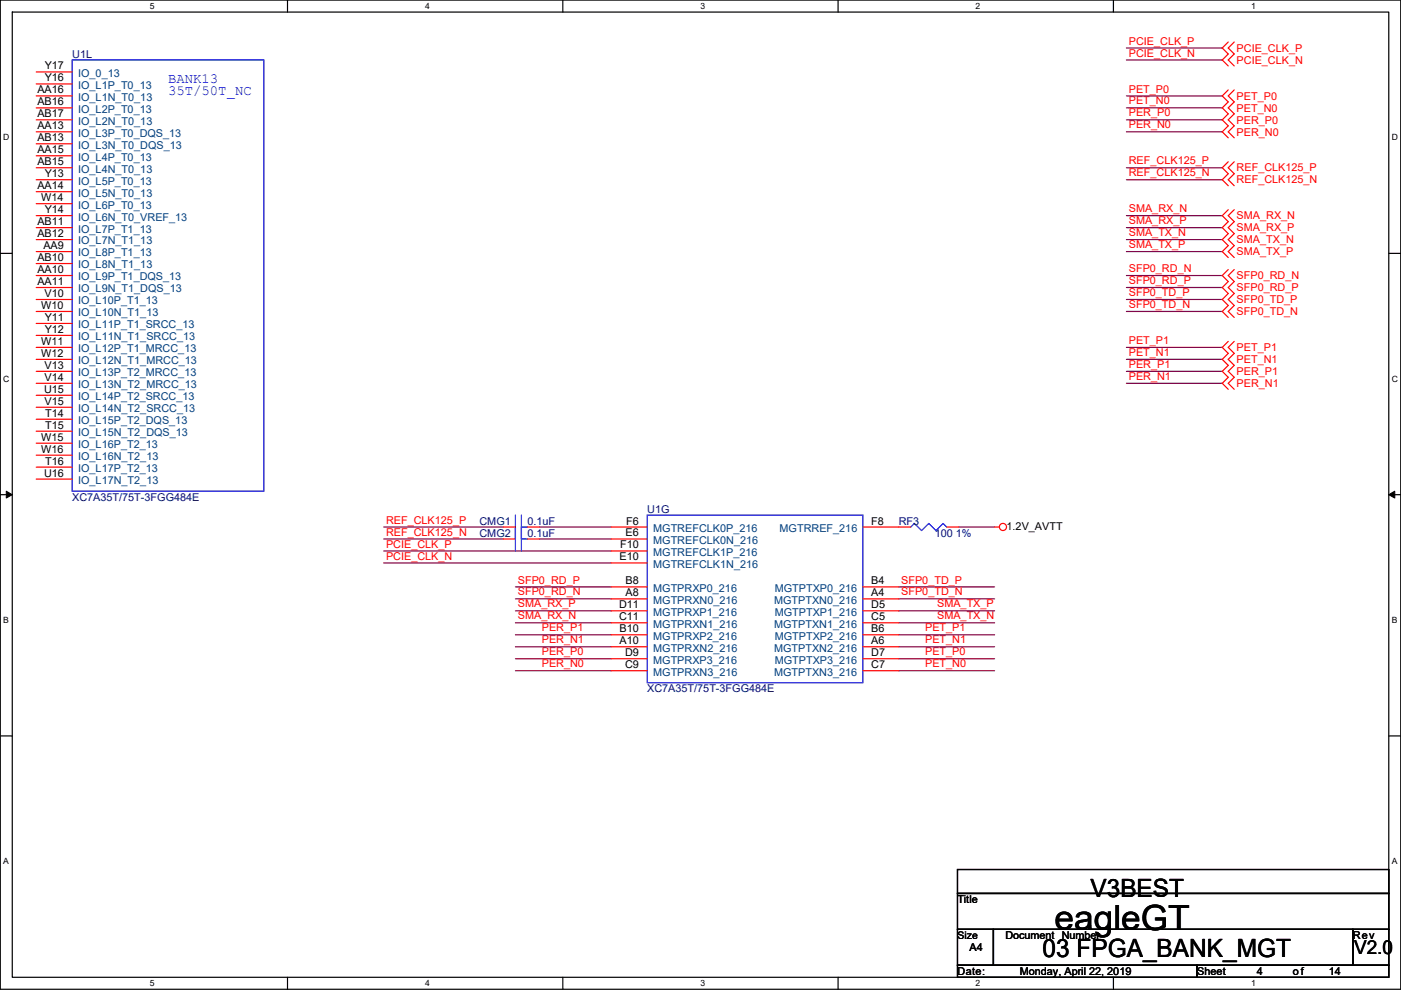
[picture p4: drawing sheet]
<svg xmlns="http://www.w3.org/2000/svg" width="297mm" height="210mm" viewBox="0 0 297 210" stroke-linecap="round" stroke-linejoin="round" font-family="sans-serif">
<defs><g id="words">
<text font-size="7.4" x="223.6" y="197.2">eagleGT</text>
<g font-size="5.3">
<text x="231.2" y="190.2">V3BEST</text>
<text x="221" y="202.9">03 FPGA_BANK_MGT</text>
</g>
<text font-size="4.1" x="287.1" y="202.3">V2.0</text>
<g font-size="3" fill="#00f">
<text x="35.6" y="17.6">BANK13</text>
<text x="35.6" y="20.2">35T/50T_NC</text>
</g>
<g font-size="2.3" fill="#f00">
<text x="239.3" y="9.5">PCIE_CLK_P</text>
<text x="262.2" y="11">PCIE_CLK_P</text>
<text x="239.3" y="12">PCIE_CLK_N</text>
<text x="262.2" y="13.5">PCIE_CLK_N</text>
<text x="239.3" y="22.2">PET_N0</text>
<text x="239.3" y="19.6">PET_P0</text>
<text x="262.2" y="21.1">PET_P0</text>
<text x="262.2" y="23.7">PET_N0</text>
<text x="239.3" y="27.2">PER_N0</text>
<text x="239.3" y="24.7">PER_P0</text>
<text x="262.2" y="26.2">PER_P0</text>
<text x="262.2" y="28.7">PER_N0</text>
<text x="239.3" y="34.9">REF_CLK125_P</text>
<text x="239.3" y="37.4">REF_CLK125_N</text>
<text x="262.2" y="36.4">REF_CLK125_P</text>
<text x="262.2" y="38.9">REF_CLK125_N</text>
<text x="239.3" y="45">SMA_RX_N</text>
<text x="239.3" y="47.6">SMA_RX_P</text>
<text x="262.2" y="46.5">SMA_RX_N</text>
<text x="239.3" y="50.1">SMA_TX_N</text>
<text x="239.3" y="52.6">SMA_TX_P</text>
<text x="262.2" y="51.6">SMA_TX_N</text>
<text x="262.2" y="49.1">SMA_RX_P</text>
<text x="239.3" y="57.7">SFP0_RD_N</text>
<text x="262.2" y="54.1">SMA_TX_P</text>
<text x="262.2" y="59.2">SFP0_RD_N</text>
<text x="239.3" y="60.3">SFP0_RD_P</text>
<text x="239.3" y="62.8">SFP0_TD_P</text>
<text x="239.3" y="65.3">SFP0_TD_N</text>
<text x="262.2" y="61.8">SFP0_RD_P</text>
<text x="262.2" y="64.3">SFP0_TD_P</text>
<text x="262.2" y="66.8">SFP0_TD_N</text>
<text x="239.3" y="75.5">PET_N1</text>
<text x="239.3" y="73">PET_P1</text>
<text x="262.2" y="74.5">PET_P1</text>
<text x="262.2" y="77">PET_N1</text>
<text x="239.3" y="80.6">PER_N1</text>
<text x="239.3" y="78">PER_P1</text>
<text x="262.2" y="79.5">PER_P1</text>
<text x="262.2" y="82.1">PER_N1</text>
<text x="81.8" y="113.6">REF_CLK125_N</text>
<text x="81.8" y="111.1">REF_CLK125_P</text>
<text x="81.8" y="118.7">PCIE_CLK_N</text>
<text x="81.8" y="116.1">PCIE_CLK_P</text>
<text x="109.8" y="123.8">SFP0_RD_P</text>
<text x="191.1" y="123.8">SFP0_TD_P</text>
<text x="109.8" y="126.3">SFP0_RD_N</text>
<text x="109.8" y="128.8">SMA_RX_P</text>
<text x="109.8" y="131.4">SMA_RX_N</text>
<text x="191.1" y="126.3">SFP0_TD_N</text>
<text x="198.7" y="131.4">SMA_TX_N</text>
<text x="198.7" y="128.8">SMA_TX_P</text>
<text x="114.9" y="136.5">PER_N1</text>
<text x="114.9" y="133.9">PER_P1</text>
<text x="196.1" y="136.5">PET_N1</text>
<text x="196.1" y="133.9">PET_P1</text>
<text x="114.9" y="139">PER_P0</text>
<text x="114.9" y="141.5">PER_N0</text>
<text x="196.1" y="139">PET_P0</text>
<text x="196.1" y="141.5">PET_N0</text>
</g>
<g font-size="2.3">
<text x="9.5" y="14.7">Y17</text>
<text x="9.5" y="17.3">Y16</text>
<text x="7.9" y="19.8">AA16</text>
<text x="7.9" y="22.4">AB16</text>
<text x="7.9" y="24.9">AB17</text>
<text x="7.9" y="30">AB13</text>
<text x="7.9" y="27.4">AA13</text>
<text x="7.9" y="32.5">AA15</text>
<text x="7.9" y="35.1">AB15</text>
<text x="7.9" y="40.1">AA14</text>
<text x="9.5" y="37.6">Y13</text>
<text x="7.9" y="47.8">AB11</text>
<text x="8.8" y="42.7">W14</text>
<text x="9.5" y="45.2">Y14</text>
<text x="7.9" y="50.3">AB12</text>
<text x="9.2" y="52.8">AA9</text>
<text x="7.9" y="55.4">AB10</text>
<text x="7.9" y="57.9">AA10</text>
<text x="7.9" y="60.5">AA11</text>
<text x="8.8" y="65.5">W10</text>
<text x="9.5" y="63">V10</text>
<text x="9.5" y="68.1">Y11</text>
<text x="9.5" y="70.6">Y12</text>
<text x="8.8" y="73.2">W11</text>
<text x="8.8" y="75.7">W12</text>
<text x="9.3" y="83.3">U15</text>
<text x="9.5" y="78.2">V13</text>
<text x="9.5" y="80.8">V14</text>
<text x="9.5" y="85.9">V15</text>
<text x="9.6" y="88.4">T14</text>
<text x="8.8" y="93.5">W15</text>
<text x="9.6" y="90.9">T15</text>
<text x="8.8" y="96">W16</text>
<text x="9.3" y="101.1">U16</text>
<text x="9.6" y="98.6">T16</text>
<text x="132.6" y="113.8">E6</text>
<text x="132.8" y="111.3">F6</text>
<text x="184.7" y="111.3">F8</text>
<text x="213.4" y="112.3">1.2V_AVTT</text>
<text x="131.4" y="118.9">E10</text>
<text x="131.5" y="116.3">F10</text>
<text x="132.6" y="124">B8</text>
<text x="184.7" y="124">B4</text>
<text x="131.3" y="129">D11</text>
<text x="131.3" y="131.6">C11</text>
<text x="132.6" y="126.5">A8</text>
<text x="184.7" y="129">D5</text>
<text x="184.7" y="131.6">C5</text>
<text x="184.7" y="126.5">A4</text>
<text x="131.4" y="134.1">B10</text>
<text x="131.4" y="136.7">A10</text>
<text x="184.7" y="134.1">B6</text>
<text x="184.7" y="136.7">A6</text>
<text x="132.5" y="139.2">D9</text>
<text x="132.5" y="141.7">C9</text>
<text x="184.7" y="139.2">D7</text>
<text x="184.7" y="141.7">C7</text>
<text x="203" y="191.6">Title</text>
<text x="205.5" y="201.7">A4</text>
<text x="213.2" y="199.2">Document Number</text>
<text x="286.8" y="199.2">Rev</text>
<text x="203" y="206.8">Date:</text>
<text x="216.2" y="206.8">Monday, April 22, 2019</text>
<text x="253.8" y="206.8">Sheet</text>
<text x="266.5" y="206.8">4</text>
<text x="274.1" y="206.8">of</text>
<text x="281.7" y="206.8">14</text>
</g>
<g font-size="2.3" fill="#000080">
<text x="15.3" y="12.2">U1L</text>
<text x="15.3" y="106.2">XC7A35T/75T-3FGG484E</text>
<text x="101.7" y="113.8">CMG2</text>
<text x="101.7" y="111.3">CMG1</text>
<text x="111.8" y="113.8">0.1uF</text>
<text x="111.8" y="111.3">0.1uF</text>
<text x="137.2" y="108.8">U1G</text>
<text x="190.6" y="111.3">RF3</text>
<text x="198.2" y="113.8">100 1%</text>
<text x="137.2" y="146.9">XC7A35T/75T-3FGG484E</text>
</g>
<g font-size="2.3" fill="#004080">
<text x="16.6" y="16.3">IO_0_13</text>
<text x="16.6" y="18.8">IO_L1P_T0_13</text>
<text x="16.6" y="21.4">IO_L1N_T0_13</text>
<text x="16.6" y="23.9">IO_L2P_T0_13</text>
<text x="16.6" y="26.5">IO_L2N_T0_13</text>
<text x="16.6" y="29">IO_L3P_T0_DQS_13</text>
<text x="16.6" y="31.5">IO_L3N_T0_DQS_13</text>
<text x="16.6" y="34.1">IO_L4P_T0_13</text>
<text x="16.6" y="36.6">IO_L4N_T0_13</text>
<text x="16.6" y="39.2">IO_L5P_T0_13</text>
<text x="16.6" y="41.7">IO_L5N_T0_13</text>
<text x="16.6" y="44.2">IO_L6P_T0_13</text>
<text x="16.6" y="46.8">IO_L6N_T0_VREF_13</text>
<text x="16.6" y="49.3">IO_L7P_T1_13</text>
<text x="16.6" y="51.9">IO_L7N_T1_13</text>
<text x="16.6" y="54.4">IO_L8P_T1_13</text>
<text x="16.6" y="56.9">IO_L8N_T1_13</text>
<text x="16.6" y="59.5">IO_L9P_T1_DQS_13</text>
<text x="16.6" y="62">IO_L9N_T1_DQS_13</text>
<text x="16.6" y="64.6">IO_L10P_T1_13</text>
<text x="16.6" y="67.1">IO_L10N_T1_13</text>
<text x="16.6" y="69.6">IO_L11P_T1_SRCC_13</text>
<text x="16.6" y="72.2">IO_L11N_T1_SRCC_13</text>
<text x="16.6" y="74.7">IO_L12P_T1_MRCC_13</text>
<text x="16.6" y="77.3">IO_L12N_T1_MRCC_13</text>
<text x="16.6" y="79.8">IO_L13P_T2_MRCC_13</text>
<text x="16.6" y="82.3">IO_L13N_T2_MRCC_13</text>
<text x="16.6" y="84.9">IO_L14P_T2_SRCC_13</text>
<text x="16.6" y="87.4">IO_L14N_T2_SRCC_13</text>
<text x="16.6" y="90">IO_L15P_T2_DQS_13</text>
<text x="16.6" y="92.5">IO_L15N_T2_DQS_13</text>
<text x="16.6" y="95">IO_L16P_T2_13</text>
<text x="16.6" y="97.6">IO_L16N_T2_13</text>
<text x="16.6" y="100.1">IO_L17P_T2_13</text>
<text x="16.6" y="102.7">IO_L17N_T2_13</text>
<text x="138.5" y="112.8">MGTREFCLK0P_216</text>
<text x="165.3" y="112.8">MGTRREF_216</text>
<text x="138.5" y="115.4">MGTREFCLK0N_216</text>
<text x="138.5" y="117.9">MGTREFCLK1P_216</text>
<text x="138.5" y="125.5">MGTPRXP0_216</text>
<text x="138.5" y="120.4">MGTREFCLK1N_216</text>
<text x="164.2" y="125.5">MGTPTXP0_216</text>
<text x="138.5" y="130.6">MGTPRXP1_216</text>
<text x="138.5" y="128.1">MGTPRXN0_216</text>
<text x="164.1" y="128.1">MGTPTXN0_216</text>
<text x="164.2" y="130.6">MGTPTXP1_216</text>
<text x="138.5" y="135.7">MGTPRXP2_216</text>
<text x="138.5" y="133.1">MGTPRXN1_216</text>
<text x="164.1" y="133.1">MGTPTXN1_216</text>
<text x="164.2" y="135.7">MGTPTXP2_216</text>
<text x="138.5" y="140.8">MGTPRXP3_216</text>
<text x="138.5" y="138.2">MGTPRXN2_216</text>
<text x="138.5" y="143.3">MGTPRXN3_216</text>
<text x="164.1" y="143.3">MGTPTXN3_216</text>
<text x="164.1" y="138.2">MGTPTXN2_216</text>
<text x="164.2" y="140.8">MGTPTXP3_216</text>
</g>
<text font-size="2.2" x="203" y="199.1">Size</text>
<g font-size="1.8">
<text x="31.8" y="1.9">5</text>
<text x="90.1" y="1.9">4</text>
<text x="148.5" y="1.9">3</text>
<text x="206.9" y="1.9">2</text>
<text x="265.2" y="1.9">1</text>
<text x=".7" y="29.8">D</text>
<text x="295.1" y="29.8">D</text>
<text x=".7" y="81">C</text>
<text x="295.1" y="81">C</text>
<text x=".7" y="132.1">B</text>
<text x="295.1" y="132.1">B</text>
<text x=".7" y="183.3">A</text>
<text x="295.1" y="183.3">A</text>
<text x="31.8" y="209.2">5</text>
<text x="90.1" y="209.2">4</text>
<text x="148.5" y="209.2">3</text>
<text x="206.9" y="209.2">2</text>
<text x="265.2" y="209.2">1</text>
</g>
</g></defs>
<path d="M.1 0h296.9v209.8h-296.9zM2.6 2.6h291.8v204.7h-291.8z" fill="none" stroke="#000" stroke-width=".25"/>
<g fill="#fff">
<path d="M31.8 .3h1v2h-1z"/>
<path d="M31.8 207.5h1v2.1h-1z"/>
</g>
<path d="M61 0v2.6M61 207.3v2.5" fill="none" stroke="#000" stroke-width=".25"/>
<g fill="#fff">
<path d="M90.1 .3h1v2h-1z"/>
<path d="M90.1 207.5h1v2.1h-1z"/>
</g>
<path d="M119.3 0v2.6M119.3 207.3v2.5" fill="none" stroke="#000" stroke-width=".25"/>
<g fill="#fff">
<path d="M148.5 .3h1v2h-1z"/>
<path d="M148.5 207.5h1v2.1h-1z"/>
</g>
<path d="M177.7 0v2.6M177.7 207.3v2.5" fill="none" stroke="#000" stroke-width=".25"/>
<g fill="#fff">
<path d="M206.9 .3h1v2h-1z"/>
<path d="M206.9 207.5h1v2.1h-1z"/>
</g>
<path d="M236.1 0v2.6M236.1 207.3v2.5" fill="none" stroke="#000" stroke-width=".25"/>
<g fill="#fff">
<path d="M265.2 .3h1v2h-1z"/>
<path d="M265.2 207.5h1v2.1h-1z"/>
<path d="M.7 28.2h1.3v2h-1.3z"/>
<path d="M295.1 28.2h1.3v2h-1.3z"/>
<path d="M.7 79.3h1.3v2.1h-1.3z"/>
<path d="M295.1 79.3h1.3v2.1h-1.3z"/>
</g>
<path d="M.1 53.7h2.5M294.4 53.7h2.6" fill="none" stroke="#000" stroke-width=".25"/>
<g fill="#fff">
<path d="M.7 130.5h1.2v2h-1.2z"/>
<path d="M295.1 130.5h1.2v2h-1.2z"/>
</g>
<path d="M.1 104.9h2.5M294.4 104.9h2.6" fill="none" stroke="#000" stroke-width=".25"/>
<path d="M1.3 104.2l1.3 .7-1.3 .7zM294.4 104.9l1.3-.7v1.4z" fill="#000" stroke="#000" stroke-width=".21"/>
<g fill="#fff">
<path d="M.7 181.7h1.2v2h-1.2z"/>
<path d="M295.1 181.7h1.2v2h-1.2z"/>
</g>
<path d="M.1 156.1h2.5M294.4 156.1h2.6M203 184.4h91.4v5.1h-91.4zM203 189.5h91.4v7.6h-91.4zM203 197.1h7.6v7.6h-7.6zM210.6 197.1h76.2v7.6h-76.2zM286.8 197.1h7.6v7.6h-7.6zM203 204.7h50.8v2.6h-50.8zM253.8 204.7h40.6v2.6h-40.6z" fill="none" stroke="#000" stroke-width=".25"/>
<g fill="none" stroke="#800040" stroke-width=".25">
<path d="M238.8 10.2h20.3M238.8 12.7h20.3M238.8 35.6h20.3M238.8 38.1h20.3M238.8 22.9h20.3M238.8 20.3h20.3M238.8 28h20.3M238.8 25.4h20.3M238.8 48.3h20.3M238.8 50.8h20.3M238.8 53.4h20.3M238.8 58.4h20.3"/>
<path d="M238.8 45.7h20.3M238.8 61h20.3M238.8 63.5h20.3M238.8 66.1h20.3M238.8 76.2h20.3M238.8 73.7h20.3M238.8 78.8h20.3M238.8 81.3h20.3M81.3 119.4h48.3M81.3 116.9h48.3M81.3 114.3h25.4M81.3 111.8h25.4"/>
<path d="M114.4 111.8h15.2M114.4 114.3h15.2M203.3 111.8h7.6M109.3 139.7h20.3M109.3 127h20.3M109.3 124.5h20.3M109.3 129.6h20.3M109.3 132.1h20.3M109.3 137.2h20.3M109.3 134.6h20.3M190.6 139.7h20.3M190.6 124.5h20.3"/>
<path d="M190.6 127h20.3M190.6 132.1h20.3M190.6 129.6h20.3M190.6 137.2h20.3M190.6 134.6h20.3M109.3 142.3h20.3M190.6 142.3h20.3"/>
</g>
<g fill="none" stroke="#f00" stroke-width=".25">
<path d="M7.7 15.3h7.6M7.7 17.8h7.6M260.4 19.1l-1.3 1.2 1.3 1.3-1.3 1.3 1.3 1.3-1.3 1.2 1.3 1.3-1.3 1.3 1.3 1.2M260.4 8.9l-1.3 1.3 1.3 1.3-1.3 1.2 1.3 1.3M261.7 19.1l-1.3 1.2 1.3 1.3-1.3 1.3 1.3 1.3-1.3 1.2 1.3 1.3-1.3 1.3 1.3 1.2M261.7 8.9l-1.3 1.3 1.3 1.3-1.3 1.2 1.3 1.3M7.7 20.3h7.6M7.7 22.9h7.6M7.7 25.4h7.6M7.7 30.5h7.6M7.7 33h7.6M7.7 35.6h7.6"/>
<path d="M7.7 38.1h7.6M7.7 28h7.6M260.4 34.3l-1.3 1.3 1.3 1.3-1.3 1.2 1.3 1.3M261.7 34.3l-1.3 1.3 1.3 1.3-1.3 1.2 1.3 1.3M7.7 43.2h7.6M7.7 40.7h7.6M7.7 45.7h7.6M7.7 48.3h7.6M7.7 50.8h7.6M7.7 53.4h7.6M7.7 55.9h7.6M7.7 58.4h7.6"/>
<path d="M260.4 44.5l-1.3 1.2 1.3 1.3-1.3 1.3 1.3 1.3-1.3 1.2 1.3 1.3-1.3 1.3 1.3 1.2M260.4 57.2l-1.3 1.2 1.3 1.3-1.3 1.3 1.3 1.3-1.3 1.2 1.3 1.3-1.3 1.3 1.3 1.2M261.7 44.5l-1.3 1.2 1.3 1.3-1.3 1.3 1.3 1.3-1.3 1.2 1.3 1.3-1.3 1.3 1.3 1.2M261.7 57.2l-1.3 1.2 1.3 1.3-1.3 1.3 1.3 1.3-1.3 1.2 1.3 1.3-1.3 1.3 1.3 1.2M7.7 61h7.6M7.7 63.5h7.6M7.7 66.1h7.6M7.7 68.6h7.6M7.7 71.1h7.6M7.7 73.7h7.6M7.7 76.2h7.6M7.7 78.8h7.6"/>
<path d="M260.4 72.4l-1.3 1.3 1.3 1.3-1.3 1.2 1.3 1.3-1.3 1.3 1.3 1.2-1.3 1.3 1.3 1.3M261.7 72.4l-1.3 1.3 1.3 1.3-1.3 1.2 1.3 1.3-1.3 1.3 1.3 1.2-1.3 1.3 1.3 1.3M7.7 81.3h7.6M7.7 83.8h7.6M7.7 86.4h7.6M7.7 88.9h7.6M7.7 91.5h7.6M7.7 94h7.6M7.7 96.5h7.6M7.7 99.1h7.6M7.7 101.6h7.6M106.7 114.3h2.6"/>
<path d="M106.7 111.8h2.6M111.8 114.3h2.6M111.8 111.8h2.6M129.6 114.3h7.6M129.6 111.8h7.6M129.6 116.9h7.6M129.6 119.4h7.6M182.9 111.8h10.2M200.7 111.8h2.6M210.9 111.8h1M129.6 129.6h7.6M129.6 134.6h7.6"/>
<path d="M129.6 139.7h7.6M129.6 124.5h7.6M129.6 132.1h7.6M129.6 137.2h7.6M129.6 127h7.6M182.9 139.7h7.7M182.9 134.6h7.7M182.9 137.2h7.7M182.9 129.6h7.7M182.9 132.1h7.7M182.9 124.5h7.7M182.9 127h7.7"/>
<path d="M129.6 142.3h7.6M182.9 142.3h7.7"/>
<circle cx="212.6" cy="111.8" r=".76"/>
</g>
<path d="M15.3 12.7h40.6v91.5h-40.6zM109.3 111.8v5.1M109.3 109.2v5.1M110.6 109.2v5.1h1.2M111.8 111.8h-1.2v5.1M137.2 109.2h45.7v35.6h-45.7zM193.1 111.8l.8-.8 1.5 1.5 1.5-1.5 1.5 1.5 1.6-1.5 .7 .8" fill="none" stroke="#00f" stroke-width=".25"/>
<use href="#words"/>
</svg>
